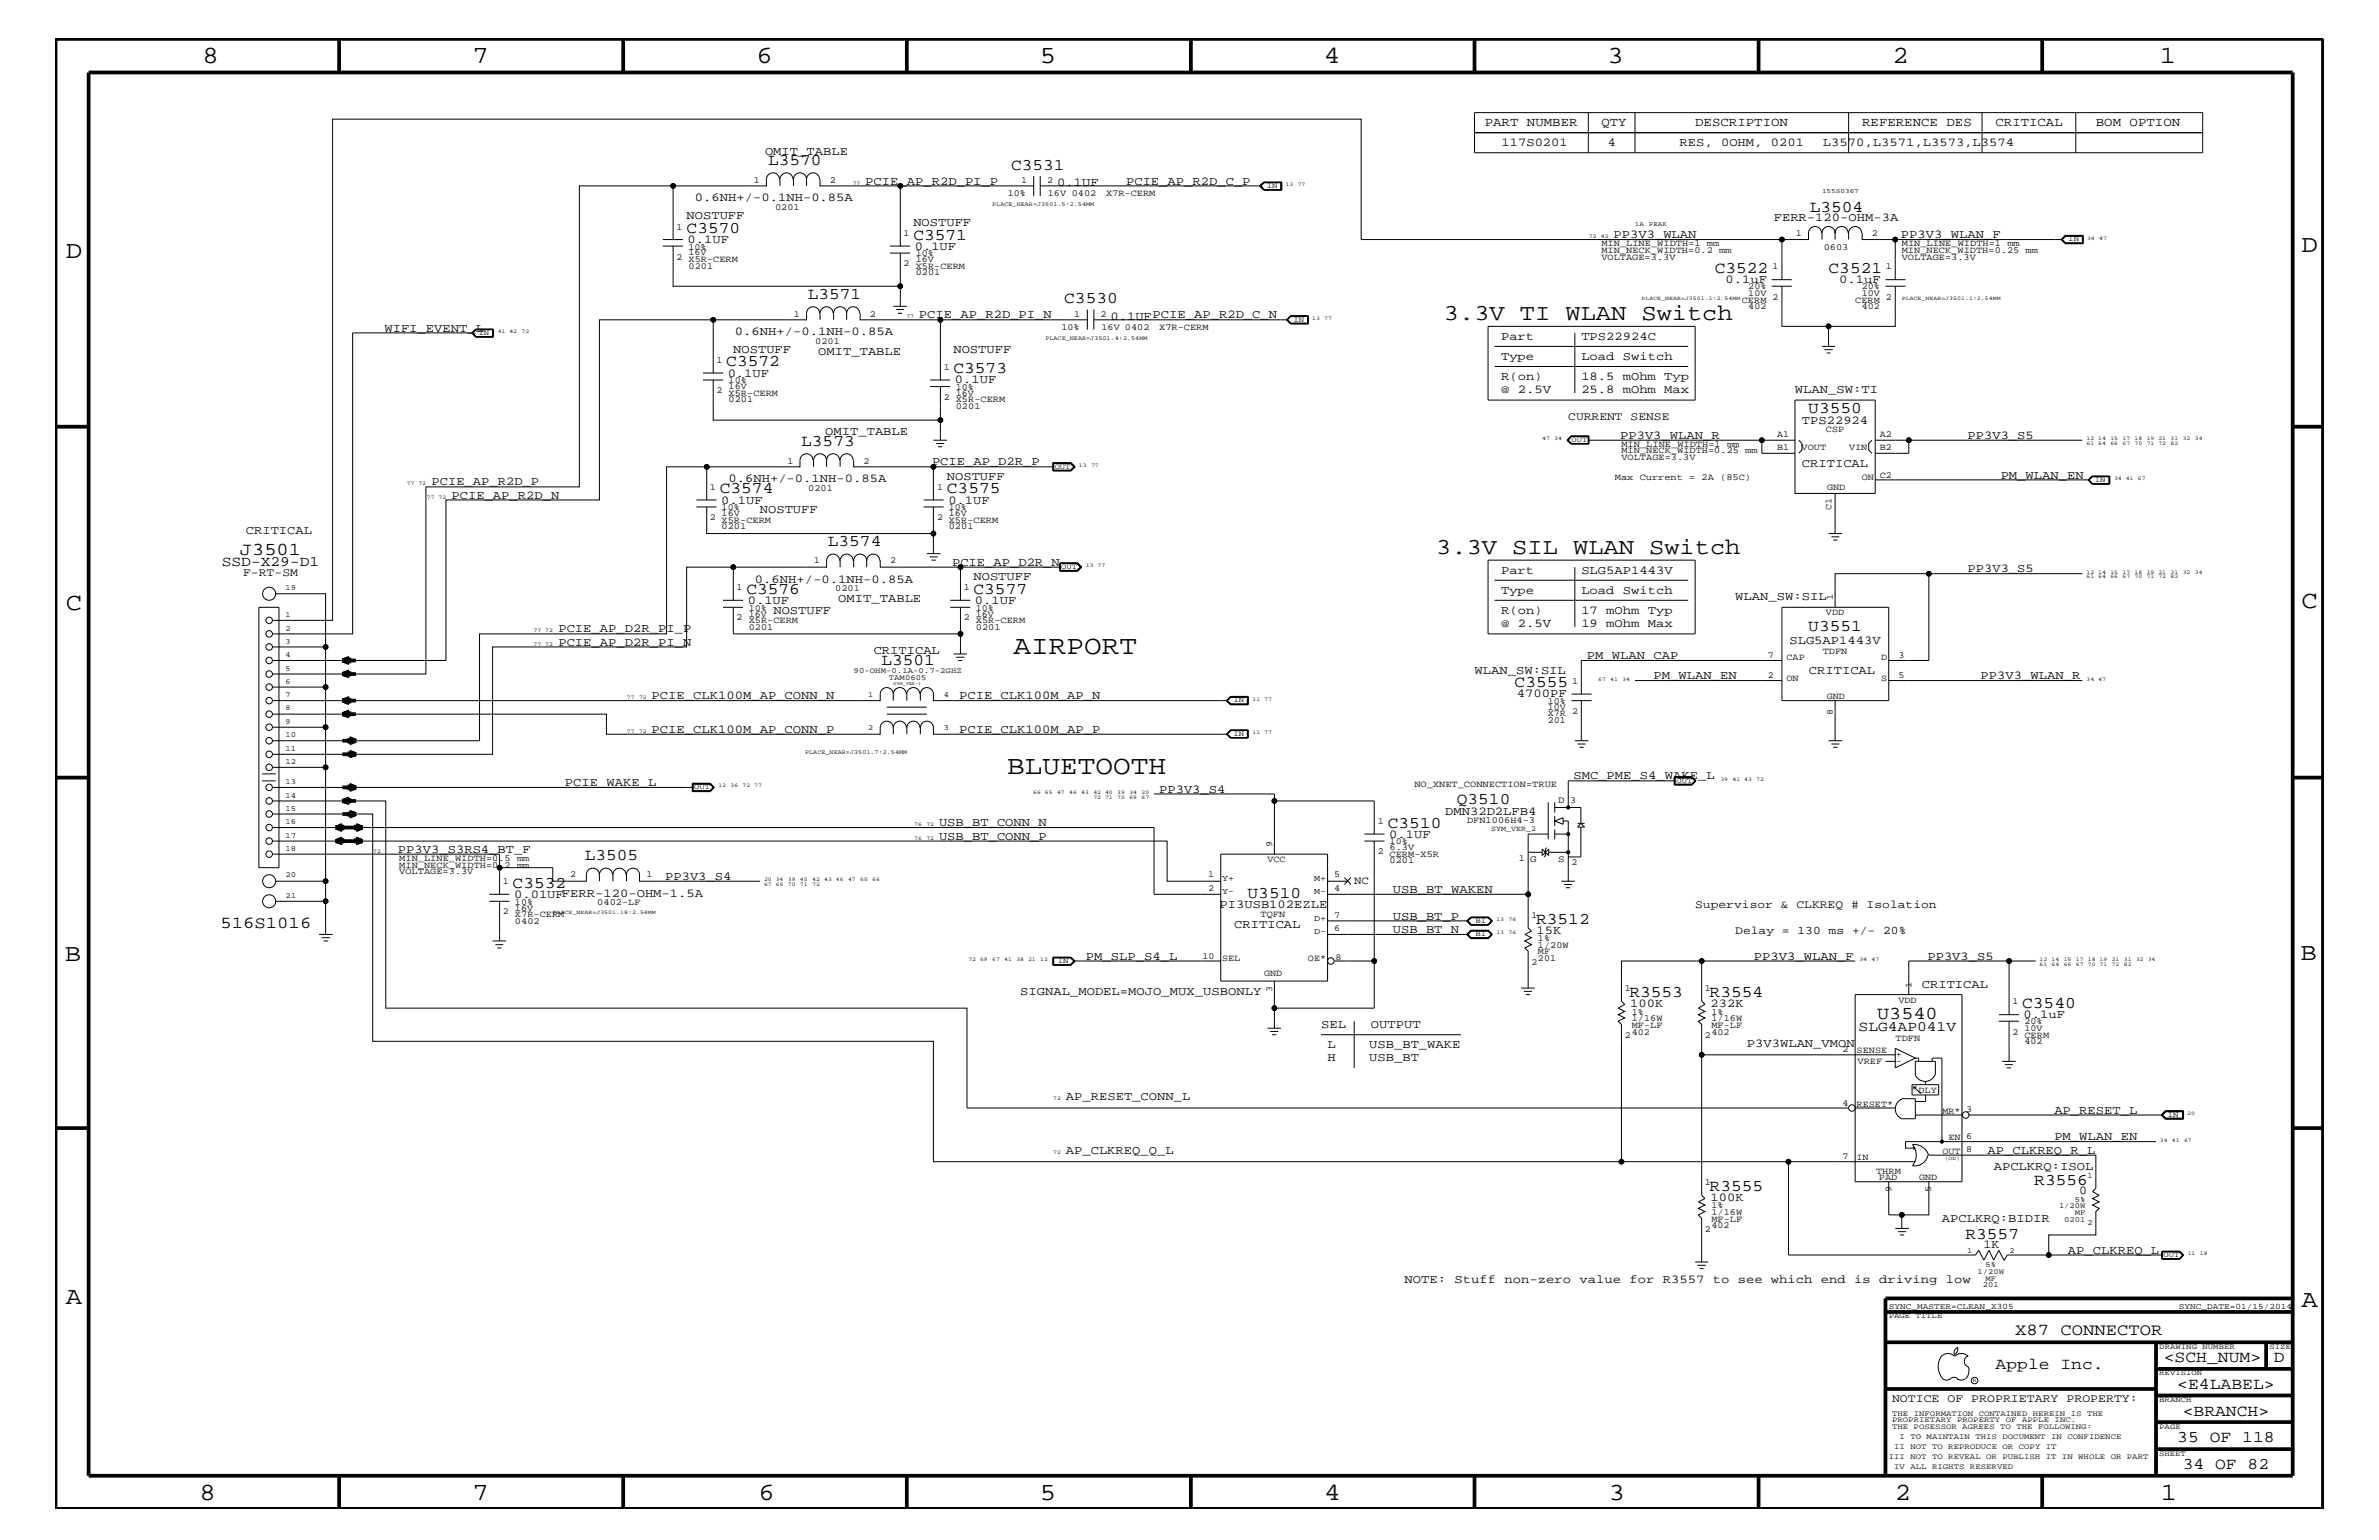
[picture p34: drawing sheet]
<svg xmlns="http://www.w3.org/2000/svg" width="432mm" height="279mm" viewBox="0 0 432 279" stroke-linecap="round" stroke-linejoin="round" font-family="sans-serif">
<defs><g id="words">
<g font-size="4.8">
<text x="184" y="118.6">AIRPORT</text>
<text x="182.8" y="140.4">BLUETOOTH</text>
</g>
<g font-size="4.5">
<text x="36.7" y="11.5">8</text>
<text x="85.8" y="11.5">7</text>
<text x="137.3" y="11.5">6</text>
<text x="188.7" y="11.5">5</text>
<text x="240.3" y="11.5">4</text>
<text x="291.8" y="11.5">3</text>
<text x="343.5" y="11.5">2</text>
<text x="392" y="11.5">1</text>
<text x="11.9" y="46.8">D</text>
<text x="417.7" y="45.7">D</text>
<text x="11.9" y="110.6">C</text>
<text x="417.7" y="110.3">C</text>
<text x="11.8" y="174.3">B</text>
<text x="417.6" y="174.2">B</text>
<text x="11.9" y="236.7">A</text>
<text x="417.7" y="237.1">A</text>
<text x="36.2" y="272.1">8</text>
<text x="85.8" y="272.1">7</text>
<text x="137.7" y="272.1">6</text>
<text x="188.7" y="272.1">5</text>
<text x="240.4" y="272.1">4</text>
<text x="292" y="272.1">3</text>
<text x="343.9" y="272.1">2</text>
<text x="392.2" y="272.1">1</text>
</g>
<g font-size="4.1">
<text x="262.1" y="58">3.3V TI WLAN Switch</text>
<text x="260.7" y="100.4">3.3V SIL WLAN Switch</text>
</g>
<g font-size="3.3">
<text x="43.6" y="100.8">J3501</text>
<text x="340.7" y="184.9">U3540</text>
</g>
<g font-size="3">
<text x="139.4" y="30">L3570</text>
<text x="183.5" y="30.8">C3531</text>
<text x="328.5" y="38.5">L3504</text>
<text x="124.6" y="42.3">C3570</text>
<text x="165.8" y="43.5">C3571</text>
<text x="311.2" y="49.6">C3522</text>
<text x="331.9" y="49.6">C3521</text>
<text x="146.6" y="54.2">L3571</text>
<text x="193.2" y="55">C3530</text>
<text x="131.8" y="66.5">C3572</text>
<text x="173.1" y="67.7">C3573</text>
<text x="328.2" y="75">U3550</text>
<text x="145.4" y="80.9">L3573</text>
<text x="130.6" y="89.5">C3574</text>
<text x="171.9" y="89.5">C3575</text>
<text x="150.2" y="99.1">L3574</text>
<text x="135.5" y="107.7">C3576</text>
<text x="176.7" y="107.7">C3577</text>
<text x="328.2" y="114.4">U3551</text>
<text x="160" y="120.7">L3501</text>
<text x="274.9" y="124.7">C3555</text>
<text x="264.4" y="145.9">Q3510</text>
<text x="251.9" y="150.1">C3510</text>
<text x="93" y="161.1">C3532</text>
<text x="106.1" y="156.1">L3505</text>
<text x="226.4" y="163">U3510</text>
<text x="278.8" y="167.6">R3512</text>
<text x="40" y="168.3">516S1016</text>
<text x="295.7" y="181">R3553</text>
<text x="310.3" y="181">R3554</text>
<text x="367" y="182.9">C3540</text>
<text x="369.2" y="214.9">R3556</text>
<text x="310.3" y="216.1">R3555</text>
<text x="356.7" y="224.7">R3557</text>
<text x="365.8" y="242.3">X87 CONNECTOR</text>
<text x="362.2" y="248.4">Apple Inc.</text>
<text x="392.7" y="247.1">&lt;SCH_NUM&gt;</text>
<text x="395.2" y="252">&lt;E4LABEL&gt;</text>
<text x="412.7" y="247.1">D</text>
<text x="396.2" y="256.8">&lt;BRANCH&gt;</text>
<text x="395.2" y="261.6">35 OF 118</text>
<text x="396.2" y="266.6">34 OF 82</text>
</g>
<g font-size="2.6">
<text x="40.3" y="102.6">SSD-X29-D1</text>
<text x="337.4" y="187.1">SLG4AP041V</text>
</g>
<g font-size="2.3">
<text x="269.5" y="22.9">PART NUMBER</text>
<text x="290.7" y="22.9">QTY</text>
<text x="307.7" y="22.9">DESCRIPTION</text>
<text x="338" y="22.9">REFERENCE DES</text>
<text x="362.2" y="22.9">CRITICAL</text>
<text x="380.4" y="22.9">BOM OPTION</text>
</g>
<g font-size="2.2">
<text x="138.9" y="28.1">OMIT_TABLE</text>
<text x="272.5" y="26.5">117S0201</text>
<text x="291.8" y="26.5">4</text>
<text x="304.8" y="26.5">RES, 0OHM, 0201</text>
<text x="330.9" y="26.5">L3570,L3571,L3573,L3574</text>
<text x="157.1" y="33.6">PCIE_AP_R2D_PI_P</text>
<text x="191.9" y="33.7">0.1UF</text>
<text x="204.4" y="33.6">PCIE_AP_R2D_C_P</text>
<text x="124.6" y="39.8">NOSTUFF</text>
<text x="126.1" y="36.5">0.6NH+/-0.1NH-0.85A</text>
<text x="165.8" y="41">NOSTUFF</text>
<text x="321.9" y="40.2">FERR-120-OHM-3A</text>
<text x="124.8" y="44.1">0.1UF</text>
<text x="166" y="45.3">0.1UF</text>
<text x="292.9" y="43.2">PP3V3_WLAN</text>
<text x="345" y="43.2">PP3V3_WLAN_F</text>
<text x="313.2" y="51.3">0.1uF</text>
<text x="333.8" y="51.3">0.1uF</text>
<text x="166.8" y="57.8">PCIE_AP_R2D_PI_N</text>
<text x="201.5" y="58">0.1UFPCIE_AP_R2D_C_N</text>
<text x="69.8" y="60.2">WIFI_EVENT_L</text>
<text x="133.1" y="64">NOSTUFF</text>
<text x="133.4" y="60.8">0.6NH+/-0.1NH-0.85A</text>
<text x="148.5" y="64.4">OMIT_TABLE</text>
<text x="173.1" y="64">NOSTUFF</text>
<text x="272.5" y="65.3">Type</text>
<text x="272.5" y="61.7">Part</text>
<text x="287" y="65.3">Load Switch</text>
<text x="287" y="61.7">TPS22924C</text>
<text x="132.1" y="68.4">0.1UF</text>
<text x="173.3" y="69.5">0.1UF</text>
<text x="272.5" y="68.9">R(on)</text>
<text x="272.5" y="71.3">@ 2.5V</text>
<text x="287" y="68.9">18.5 mOhm Typ</text>
<text x="287" y="71.3">25.8 mOhm Max</text>
<text x="325.8" y="71.3">WLAN_SW:TI</text>
<text x="327.1" y="76.9">TPS22924</text>
<text x="149.8" y="78.9">OMIT_TABLE</text>
<text x="294" y="79.6">PP3V3_WLAN_R</text>
<text x="357.1" y="79.6">PP3V3_S5</text>
<text x="78.3" y="88.1">PCIE_AP_R2D_P</text>
<text x="132.2" y="87.5">0.6NH+/-0.1NH-0.85A</text>
<text x="169.2" y="84.4">PCIE_AP_D2R_P</text>
<text x="171.9" y="87.1">NOSTUFF</text>
<text x="327.1" y="84.7">CRITICAL</text>
<text x="363.1" y="86.9">PM_WLAN_EN</text>
<text x="82" y="90.5">PCIE_AP_R2D_N</text>
<text x="130.9" y="91.4">0.1UF</text>
<text x="137.9" y="93.2">NOSTUFF</text>
<text x="172.1" y="91.4">0.1UF</text>
<text x="44.6" y="96.8">CRITICAL</text>
<text x="137" y="105.7">0.6NH+/-0.1NH-0.85A</text>
<text x="172.8" y="102.6">PCIE_AP_D2R_N</text>
<text x="176.7" y="105.3">NOSTUFF</text>
<text x="272.5" y="104.1">Part</text>
<text x="272.5" y="107.7">Type</text>
<text x="287" y="104.1">SLG5AP1443V</text>
<text x="287" y="107.7">Load Switch</text>
<text x="357.1" y="103.8">PP3V3_S5</text>
<text x="135.7" y="109.5">0.1UF</text>
<text x="140.4" y="111.4">NOSTUFF</text>
<text x="152.1" y="109.2">OMIT_TABLE</text>
<text x="177" y="109.5">0.1UF</text>
<text x="272.5" y="111.4">R(on)</text>
<text x="272.5" y="113.7">@ 2.5V</text>
<text x="287" y="111.4">17 mOhm Typ</text>
<text x="287" y="113.7">19 mOhm Max</text>
<text x="315" y="108.9">WLAN_SW:SIL</text>
<text x="101.3" y="114.8">PCIE_AP_D2R_PI_P</text>
<text x="101.3" y="117.2">PCIE_AP_D2R_PI_N</text>
<text x="158.6" y="118.6">CRITICAL</text>
<text x="288" y="119.6">PM_WLAN_CAP</text>
<text x="324.8" y="116.8">SLG5AP1443V</text>
<text x="267.6" y="122.3">WLAN_SW:SIL</text>
<text x="300.1" y="123.2">PM_WLAN_EN</text>
<text x="328.3" y="122.3">CRITICAL</text>
<text x="359.5" y="123.2">PP3V3_WLAN_R</text>
<text x="118.3" y="126.9">PCIE_CLK100M_AP_CONN_N</text>
<text x="174.1" y="126.9">PCIE_CLK100M_AP_N</text>
<text x="275.3" y="126.5">4700PF</text>
<text x="118.3" y="133">PCIE_CLK100M_AP_CONN_P</text>
<text x="174.1" y="133">PCIE_CLK100M_AP_P</text>
<text x="102.5" y="142.6">PCIE_WAKE_L</text>
<text x="210.4" y="143.9">PP3V3_S4</text>
<text x="285.6" y="141.4">SMC_PME_S4_WAKE_L</text>
<text x="170.4" y="149.9">USB_BT_CONN_N</text>
<text x="262.3" y="147.9">DMN32D2LFB4</text>
<text x="72.2" y="154.7">PP3V3_S3RS4_BT_F</text>
<text x="170.4" y="152.3">USB_BT_CONN_P</text>
<text x="252.1" y="152">0.1UF</text>
<text x="120.7" y="159.6">PP3V3_S4</text>
<text x="252.8" y="162">USB_BT_WAKEN</text>
<text x="93.3" y="162.8">0.01UFFERR-120-OHM-1.5A</text>
<text x="221.4" y="164.8">PI3USB102EZLE</text>
<text x="252.8" y="166.9">USB_BT_P</text>
<text x="224" y="168.3">CRITICAL</text>
<text x="252.8" y="169.3">USB_BT_N</text>
<text x="278.9" y="169.4">15K</text>
<text x="197.1" y="174.2">PM_SLP_S4_L</text>
<text x="318.3" y="174.2">PP3V3_WLAN_F</text>
<text x="348.8" y="179.3">CRITICAL</text>
<text x="349.8" y="174.2">PP3V3_S5</text>
<text x="185.2" y="180.5">SIGNAL_MODEL=MOJO_MUX_USBONLY</text>
<text x="295.9" y="182.7">100K</text>
<text x="310.5" y="182.7">232K</text>
<text x="367.3" y="184.7">0.1uF</text>
<text x="239.8" y="186.5">SEL</text>
<text x="241" y="190.2">L</text>
<text x="248.5" y="190.2">USB_BT_WAKE</text>
<text x="248.8" y="186.5">OUTPUT</text>
<text x="317.1" y="189.9">P3V3WLAN_VMON</text>
<text x="241" y="192.6">H</text>
<text x="248.5" y="192.6">USB_BT</text>
<text x="193.5" y="199.6">AP_RESET_CONN_L</text>
<text x="372.9" y="202">AP_RESET_L</text>
<text x="193.5" y="209.3">AP_CLKREQ_Q_L</text>
<text x="360.8" y="209.3">AP_CLKREQ_R_L</text>
<text x="372.9" y="206.9">PM_WLAN_EN</text>
<text x="361.9" y="212.3">APCLKRQ:ISOL</text>
<text x="310.5" y="217.9">100K</text>
<text x="352.5" y="221.7">APCLKRQ:BIDIR</text>
<text x="377.4" y="216.7">0</text>
<text x="360" y="226.4">1K</text>
<text x="375.3" y="227.5">AP_CLKREQ_L</text>
<text x="254.9" y="232.7">NOTE: Stuff non-zero value for R3557 to see which end is driving low</text>
</g>
<g font-size="2.1">
<text x="284.6" y="76.2">CURRENT SENSE</text>
<text x="44.1" y="104.6">F-RT-SM</text>
<text x="307.7" y="164.7">Supervisor &amp; CLKREQ # Isolation</text>
<text x="315" y="169.5">Delay = 130 ms +/- 20%</text>
<text x="343.4" y="254.4">NOTICE OF PROPRIETARY PROPERTY:</text>
</g>
<text font-size="2" x="245.8" y="160.5">NC</text>
<g font-size="1.8">
<text x="282.8" y="145.7">D</text>
<text x="277.7" y="156.3">G</text>
<text x="282.8" y="156.3">S</text>
</g>
<g font-size="1.7">
<text x="136.8" y="33.1">1</text>
<text x="150.6" y="33.1">2</text>
<text x="182.9" y="35.6">10%</text>
<text x="185.3" y="33.1">1</text>
<text x="190.1" y="33.1">2</text>
<text x="190.2" y="35.6">16V 0402</text>
<text x="200.7" y="35.6">X7R-CERM</text>
<text x="122.8" y="41.7">1</text>
<text x="140.7" y="38.1">0201</text>
<text x="122.8" y="47.1">2</text>
<text x="125" y="46.3">16V</text>
<text x="125" y="45.3">10%</text>
<text x="125" y="47.6">X5R-CERM</text>
<text x="164" y="42.9">1</text>
<text x="166.2" y="47.6">16V</text>
<text x="166.2" y="46.5">10%</text>
<text x="290.7" y="45.9">MIN_NECK_WIDTH=0.2 mm</text>
<text x="290.7" y="44.6">MIN_LINE_WIDTH=1 mm</text>
<text x="290.7" y="47.1">VOLTAGE=3.3V</text>
<text x="326" y="42.9">1</text>
<text x="331" y="45.4">0603</text>
<text x="339.8" y="42.9">2</text>
<text x="345.2" y="44.6">MIN_LINE_WIDTH=1 mm</text>
<text x="345.2" y="47.1">VOLTAGE=3.3V</text>
<text x="345.2" y="45.9">MIN_NECK_WIDTH=0.25 mm</text>
<text x="125" y="48.8">0201</text>
<text x="164" y="48.3">2</text>
<text x="166.2" y="50">0201</text>
<text x="166.2" y="48.8">X5R-CERM</text>
<text x="317.3" y="53.6">10V</text>
<text x="317.3" y="52.5">20%</text>
<text x="321.7" y="48.9">1</text>
<text x="337.9" y="52.5">20%</text>
<text x="337.9" y="53.6">10V</text>
<text x="342.3" y="48.9">1</text>
<text x="144.1" y="57.4">1</text>
<text x="157.9" y="57.4">2</text>
<text x="192.7" y="59.8">10%</text>
<text x="195" y="57.4">1</text>
<text x="199.7" y="57.4">2</text>
<text x="199.9" y="59.8">16V 0402</text>
<text x="210.4" y="59.8">X7R-CERM</text>
<text x="316.1" y="54.9">CERM</text>
<text x="317.3" y="56.1">402</text>
<text x="321.7" y="54.4">2</text>
<text x="336.7" y="54.9">CERM</text>
<text x="337.9" y="56.1">402</text>
<text x="342.3" y="54.4">2</text>
<text x="130" y="65.9">1</text>
<text x="148" y="62.3">0201</text>
<text x="130" y="71.3">2</text>
<text x="132.2" y="71.8">X5R-CERM</text>
<text x="132.2" y="70.6">16V</text>
<text x="132.2" y="69.5">10%</text>
<text x="171.3" y="67.1">1</text>
<text x="173.5" y="71.8">16V</text>
<text x="173.5" y="70.7">10%</text>
<text x="132.2" y="73">0201</text>
<text x="171.3" y="72.6">2</text>
<text x="173.5" y="73">X5R-CERM</text>
<text x="173.5" y="74.3">0201</text>
<text x="294.3" y="81.1">MIN_LINE_WIDTH=1 mm</text>
<text x="294.3" y="83.5">VOLTAGE=3.3V</text>
<text x="294.3" y="82.2">MIN_NECK_WIDTH=0.25 mm</text>
<text x="322.6" y="81.7">B1</text>
<text x="322.6" y="79.4">A1</text>
<text x="327" y="81.6">VOUT</text>
<text x="331.4" y="78.3">CSP</text>
<text x="335.6" y="81.6">VIN</text>
<text x="341.2" y="81.7">B2</text>
<text x="341.2" y="79.4">A2</text>
<text x="128.9" y="88.9">1</text>
<text x="142.9" y="84.1">1</text>
<text x="146.7" y="89">0201</text>
<text x="156.7" y="84.1">2</text>
<text x="170.1" y="88.9">1</text>
<text x="293.1" y="87.1">Max Current = 2A (85C)</text>
<text x="331.6" y="88.8">GND</text>
<text x="337.9" y="87.1">ON</text>
<text x="341.2" y="86.6">C2</text>
<text x="128.9" y="94.3">2</text>
<text x="131" y="94.9">X5R-CERM</text>
<text x="131" y="93.7">16V</text>
<text x="131" y="92.6">10%</text>
<text x="170.1" y="94.3">2</text>
<text x="172.2" y="94.9">X5R-CERM</text>
<text x="172.2" y="93.7">16V</text>
<text x="172.2" y="92.6">10%</text>
<text x="332.4" y="92.6" transform="rotate(-90 332.4 92.6)">C1</text>
<text x="131" y="96">0201</text>
<text x="172.2" y="96">0201</text>
<text x="133.7" y="107.1">1</text>
<text x="147.7" y="102.2">1</text>
<text x="151.6" y="107.2">0201</text>
<text x="161.5" y="102.2">2</text>
<text x="174.9" y="107.1">1</text>
<text x="133.7" y="112.6">2</text>
<text x="135.9" y="113.1">X5R-CERM</text>
<text x="135.9" y="110.8">10%</text>
<text x="135.9" y="111.9">16V</text>
<text x="174.9" y="112.6">2</text>
<text x="177.1" y="111.9">16V</text>
<text x="177.1" y="110.8">10%</text>
<text x="177.1" y="113.1">X5R-CERM</text>
<text x="331.4" y="111.6">VDD</text>
<text x="332.7" y="108.9" transform="rotate(-90 332.7 108.9)">1</text>
<text x="135.9" y="114.2">0201</text>
<text x="177.1" y="114.2">0201</text>
<text x="320.9" y="119.3">7</text>
<text x="324.3" y="119.8">CAP</text>
<text x="330.8" y="118.6">TDFN</text>
<text x="341.5" y="119.8">D</text>
<text x="344.6" y="119.3">3</text>
<text x="285.3" y="124.1">1</text>
<text x="320.9" y="123">2</text>
<text x="324.3" y="123.5">ON</text>
<text x="341.5" y="123.5">S</text>
<text x="344.6" y="123">5</text>
<text x="280.9" y="127.7">10%</text>
<text x="280.9" y="130">X7R</text>
<text x="280.9" y="128.8">10V</text>
<text x="280.9" y="131.3">201</text>
<text x="285.3" y="129.6">2</text>
<text x="331.6" y="126.9">GND</text>
<text x="332.7" y="129.7" transform="rotate(-90 332.7 129.7)">8</text>
<text x="256.7" y="142.9">NO_XNET_CONNECTION=TRUE</text>
<text x="250.1" y="149.5">1</text>
<text x="266.3" y="149.4">DFN1006H4-3</text>
<text x="285" y="145.7">3</text>
<text x="230.9" y="153.7" transform="rotate(-90 230.9 153.7)">9</text>
<text x="250.1" y="155">2</text>
<text x="252.2" y="154.3">6.3V</text>
<text x="252.2" y="153.2">10%</text>
<text x="252.2" y="155.5">CERM-X5R</text>
<text x="72.5" y="156.2">MIN_LINE_WIDTH=0.5 mm</text>
<text x="72.5" y="157.4">MIN_NECK_WIDTH=0.2 mm</text>
<text x="72.5" y="158.6">VOLTAGE=3.3V</text>
<text x="91.3" y="160.5">1</text>
<text x="103.5" y="159.2">2</text>
<text x="117.3" y="159.2">1</text>
<text x="219.3" y="159.2">1</text>
<text x="219.3" y="161.7">2</text>
<text x="230" y="156.4">VCC</text>
<text x="242.1" y="159.2">5</text>
<text x="242.1" y="161.7">4</text>
<text x="252.2" y="156.7">0201</text>
<text x="275.7" y="156.2">1</text>
<text x="285.2" y="156.9">2</text>
<text x="91.3" y="165.9">2</text>
<text x="93.5" y="166.4">X7R-CERM</text>
<text x="93.5" y="167.6">0402</text>
<text x="93.5" y="165.2">16V</text>
<text x="93.5" y="164.1">10%</text>
<text x="108.4" y="164.2">0402-LF</text>
<text x="228.8" y="166.4">TQFN</text>
<text x="242.1" y="166.5">7</text>
<text x="278" y="166.5">1</text>
<text x="242.1" y="168.9">6</text>
<text x="279.1" y="172">1/20W</text>
<text x="279.1" y="170.7">1%</text>
<text x="279.1" y="173.2">MF</text>
<text x="218.3" y="174">10</text>
<text x="221.8" y="174.4">SEL</text>
<text x="229.4" y="177.2">GND</text>
<text x="230.9" y="179.9" transform="rotate(-90 230.9 179.9)">3</text>
<text x="237.4" y="174.4">OE*</text>
<text x="242.4" y="174.2">8</text>
<text x="278" y="175">2</text>
<text x="279.1" y="174.4">201</text>
<text x="294.9" y="179.9">1</text>
<text x="309.5" y="179.9">1</text>
<text x="347" y="179.3" transform="rotate(-90 347 179.3)">1</text>
<text x="296.2" y="184.1">1%</text>
<text x="296.2" y="185.3">1/16W</text>
<text x="310.6" y="184.1">1%</text>
<text x="310.6" y="185.3">1/16W</text>
<text x="344.6" y="181.9">VDD</text>
<text x="365.3" y="182.2">1</text>
<text x="367.5" y="185.9">20%</text>
<text x="294.9" y="188.3">2</text>
<text x="296.2" y="186.5">MF-LF</text>
<text x="296.2" y="187.7">402</text>
<text x="309.5" y="188.3">2</text>
<text x="310.6" y="186.5">MF-LF</text>
<text x="310.6" y="187.7">402</text>
<text x="334.4" y="190.9">2</text>
<text x="337" y="191.1">SENSE</text>
<text x="344" y="188.9">TDFN</text>
<text x="344.1" y="191.8">+</text>
<text x="365.3" y="187.7">2</text>
<text x="367.5" y="187">10V</text>
<text x="367.5" y="189.4">402</text>
<text x="367.5" y="188.2">CERM</text>
<text x="337.1" y="193.1">VREF</text>
<text x="344.1" y="193">-</text>
<text x="334.4" y="200.6">4</text>
<text x="337" y="200.9">RESET*</text>
<text x="348.2" y="198.2">DLY</text>
<text x="352.6" y="202">MR*</text>
<text x="356.9" y="201.8">3</text>
<text x="352.6" y="209.3">OUT</text>
<text x="353.7" y="206.9">EN</text>
<text x="356.9" y="206.6">6</text>
<text x="356.9" y="209.1">8</text>
<text x="309.5" y="215">1</text>
<text x="334.4" y="210.3">7</text>
<text x="337" y="210.5">IN</text>
<text x="340.5" y="213">THRM</text>
<text x="341" y="214.2">PAD</text>
<text x="348.3" y="214.2">GND</text>
<text x="310.6" y="221.7">MF-LF</text>
<text x="310.6" y="219.2">1%</text>
<text x="310.6" y="220.4">1/16W</text>
<text x="343.3" y="216.2" transform="rotate(-90 343.3 216.2)">9</text>
<text x="350.5" y="216.2" transform="rotate(-90 350.5 216.2)">5</text>
<text x="309.5" y="223.5">2</text>
<text x="310.6" y="222.9">402</text>
</g>
<g font-size="1.6">
<text x="221.8" y="159.9">Y+</text>
<text x="238.5" y="159.9">M+</text>
<text x="221.8" y="162.2">Y-</text>
<text x="238.5" y="167.1">D+</text>
<text x="238.5" y="162.2">M-</text>
<text x="238.5" y="169.5">D-</text>
</g>
<g font-size="1.5">
<text x="342.8" y="237.4">SYNC_MASTER=CLEAN_X305</text>
<text x="395.5" y="237.4">SYNC_DATE=01/15/2014</text>
</g>
<g font-size="1.4">
<text x="230" y="34.1">IN</text>
<text x="375.4" y="43.8">IN</text>
<text x="234.8" y="58.4">IN</text>
<text x="86.9" y="60.8">IN</text>
<text x="285.2" y="80.2">OUT</text>
<text x="191.4" y="85">OUT</text>
<text x="380.2" y="87.5">IN</text>
<text x="51.8" y="107.1">19</text>
<text x="192.6" y="103.2">OUT</text>
<text x="51.8" y="112">1</text>
<text x="51.8" y="119.2">4</text>
<text x="51.8" y="116.8">3</text>
<text x="51.8" y="114.4">2</text>
<text x="51.8" y="124.1">6</text>
<text x="51.8" y="121.7">5</text>
<text x="154.9" y="122">90-OHM-0.1A-0.7-2GHZ</text>
<text x="161.3" y="123.4">TAM0605</text>
<text x="51.8" y="131.3">9</text>
<text x="51.8" y="128.9">8</text>
<text x="51.8" y="126.5">7</text>
<text x="157.6" y="126.5">1</text>
<text x="171.3" y="126.5">4</text>
<text x="223.9" y="127.5">IN</text>
<text x="51.8" y="136.2">11</text>
<text x="51.8" y="133.8">10</text>
<text x="157.6" y="132.5">2</text>
<text x="171.3" y="132.5">3</text>
<text x="223.9" y="133.5">IN</text>
<text x="51.8" y="142.3">13</text>
<text x="51.8" y="138.6">12</text>
<text x="126" y="143.2">OUT</text>
<text x="304.3" y="142">OUT</text>
<text x="51.8" y="149.5">16</text>
<text x="51.8" y="147.1">15</text>
<text x="51.8" y="144.7">14</text>
<text x="51.8" y="154.4">18</text>
<text x="51.8" y="152">17</text>
<text x="270.7" y="150.7">SYM_VER_2</text>
<text x="51.8" y="159.2">20</text>
<text x="51.8" y="162.8">21</text>
<text x="267.8" y="167.5">BI</text>
<text x="267.8" y="169.9">BI</text>
<text x="192" y="174.8">IN</text>
<text x="393.4" y="202.6">IN</text>
<text x="378.9" y="213.8">1</text>
<text x="373.7" y="219.2">1/20W</text>
<text x="374.6" y="221.7">0201</text>
<text x="376.6" y="218">5%</text>
<text x="376.6" y="220.4">MF</text>
<text x="357" y="227.4">1</text>
<text x="364.7" y="227.4">2</text>
<text x="378.9" y="222.3">2</text>
<text x="358.9" y="231.1">1/20W</text>
<text x="359.9" y="233.5">201</text>
<text x="360.4" y="232.4">MF</text>
<text x="360.4" y="229.9">5%</text>
<text x="392.7" y="228.1">OUT</text>
<text x="342.8" y="239.2">PAGE TITLE</text>
<text x="391.9" y="244.7">DRAWING NUMBER</text>
<text x="411.9" y="244.7">SIZE</text>
<text x="391.9" y="249.5">REVISION</text>
<text x="343.4" y="256.8">THE INFORMATION CONTAINED HEREIN IS THE</text>
<text x="391.9" y="254.4">BRANCH</text>
<text x="343.4" y="258">PROPRIETARY PROPERTY OF APPLE INC.</text>
<text x="343.4" y="259.3">THE POSESSOR AGREES TO THE FOLLOWING:</text>
<text x="343.8" y="262.9">II NOT TO REPRODUCE OR COPY IT</text>
<text x="344.8" y="261.1">I TO MAINTAIN THIS DOCUMENT IN CONFIDENCE</text>
<text x="391.9" y="259.3">PAGE</text>
<text x="342.8" y="264.7">III NOT TO REVEAL OR PUBLISH IT IN WHOLE OR PART</text>
<text x="343.8" y="266.6">IV ALL RIGHTS RESERVED</text>
<text x="391.9" y="264.1">SHEET</text>
</g>
<g font-size="1.2">
<text x="330.7" y="35">155S0367</text>
<text x="296.8" y="41">1A</text>
<text x="299.3" y="41">PEAK</text>
</g>
<g font-size="1.1">
<text x="180.1" y="37.5">PLACE_NEAR=J3501.5:2.54MM</text>
<text x="189.7" y="61.8">PLACE_NEAR=J3501.4:2.54MM</text>
<text x="146.1" y="136.8">PLACE_NEAR=J3501.7:2.54MM</text>
</g>
<g font-size="1">
<text x="154.8" y="33.6">77</text>
<text x="233.3" y="33.7">13</text>
<text x="235.5" y="33.7">77</text>
<text x="288.4" y="43.2">72</text>
<text x="290.6" y="43.2">42</text>
<text x="378.8" y="43.5">34</text>
<text x="381" y="43.5">47</text>
<text x="164.5" y="57.8">77</text>
<text x="238.2" y="58">13</text>
<text x="240.4" y="58">77</text>
<text x="297.9" y="54.4">PLACE_NEAR=J3501.1:2.54MM</text>
<text x="345.2" y="54.4">PLACE_NEAR=J3501.1:2.54MM</text>
<text x="90.3" y="60.4">41 42</text>
<text x="94.7" y="60.4">72</text>
<text x="279.9" y="79.9">47</text>
<text x="282.1" y="79.9">34</text>
<text x="378.7" y="79.9">12 14</text>
<text x="378.7" y="80.7">61 64</text>
<text x="383" y="79.9">15</text>
<text x="383" y="80.7">66</text>
<text x="385.2" y="79.9">17</text>
<text x="385.2" y="80.7">67</text>
<text x="387.4" y="79.9">18</text>
<text x="387.4" y="80.7">70</text>
<text x="389.6" y="79.9">19 21</text>
<text x="389.6" y="80.7">71 72</text>
<text x="394" y="79.9">31</text>
<text x="394" y="80.7">82</text>
<text x="396.2" y="79.9">32</text>
<text x="398.4" y="79.9">34</text>
<text x="73.8" y="88.1">77 72</text>
<text x="195.8" y="84.7">13</text>
<text x="198" y="84.7">77</text>
<text x="383.7" y="87.1">34 41</text>
<text x="388" y="87.1">67</text>
<text x="77.5" y="90.5">77 72</text>
<text x="197.1" y="102.9">13 77</text>
<text x="378.7" y="104.1">12 14</text>
<text x="378.7" y="104.9">61 64</text>
<text x="383" y="104.1">15</text>
<text x="383" y="104.9">66</text>
<text x="385.2" y="104.1">17</text>
<text x="385.2" y="104.9">67</text>
<text x="387.4" y="104.1">18</text>
<text x="387.4" y="104.9">70</text>
<text x="389.6" y="104.1">19 21</text>
<text x="389.6" y="104.9">71 72</text>
<text x="394" y="104.1">31</text>
<text x="394" y="104.9">82</text>
<text x="396.2" y="104.1">32</text>
<text x="398.4" y="104.1">34</text>
<text x="96.9" y="117.2">77 72</text>
<text x="96.9" y="114.8">77 72</text>
<text x="290.1" y="123.5">67</text>
<text x="292.3" y="123.5">41</text>
<text x="294.5" y="123.5">34</text>
<text x="378.7" y="123.5">34 47</text>
<text x="113.8" y="126.9">77</text>
<text x="116" y="126.9">72</text>
<text x="227.3" y="127.1">11 77</text>
<text x="113.8" y="133">77</text>
<text x="116" y="133">72</text>
<text x="227.3" y="133.2">11 77</text>
<text x="130.4" y="142.9">12</text>
<text x="132.6" y="142.9">36</text>
<text x="134.8" y="142.9">72 77</text>
<text x="312.3" y="141.7">39</text>
<text x="314.5" y="141.7">41 43</text>
<text x="318.8" y="141.7">72</text>
<text x="165.9" y="149.9">76</text>
<text x="168.1" y="149.9">72</text>
<text x="187.5" y="144">66 65</text>
<text x="191.9" y="144">47</text>
<text x="194.1" y="144">46</text>
<text x="196.3" y="144">43</text>
<text x="198.5" y="144">42 40</text>
<text x="198.5" y="145">72 71</text>
<text x="202.8" y="144">39</text>
<text x="202.8" y="145">70</text>
<text x="205" y="144">34</text>
<text x="205" y="145">69</text>
<text x="207.2" y="144">20</text>
<text x="207.2" y="145">67</text>
<text x="67.7" y="154.7">72</text>
<text x="165.9" y="152.3">76</text>
<text x="168.1" y="152.3">72</text>
<text x="138.7" y="159.9">20 34</text>
<text x="138.7" y="160.7">67 69</text>
<text x="143" y="159.9">39</text>
<text x="143" y="160.7">70</text>
<text x="145.2" y="159.9">40</text>
<text x="145.2" y="160.7">71</text>
<text x="147.4" y="159.9">42</text>
<text x="147.4" y="160.7">72</text>
<text x="149.6" y="159.9">43 46</text>
<text x="153.9" y="159.9">47</text>
<text x="156.1" y="159.9">65</text>
<text x="158.3" y="159.9">66</text>
<text x="100.3" y="165.9">PLACE_NEAR=J3501.18:2.54MM</text>
<text x="271.6" y="167.1">13</text>
<text x="273.8" y="167.1">76</text>
<text x="271.6" y="169.5">13</text>
<text x="273.8" y="169.5">76</text>
<text x="175.8" y="174.4">72 69</text>
<text x="180.1" y="174.4">67</text>
<text x="182.3" y="174.4">41</text>
<text x="184.5" y="174.4">38 21</text>
<text x="188.8" y="174.4">12</text>
<text x="337.5" y="174.4">34</text>
<text x="339.7" y="174.4">47</text>
<text x="370.2" y="174.4">12</text>
<text x="370.2" y="175.3">61</text>
<text x="372.4" y="174.4">14</text>
<text x="372.4" y="175.3">64</text>
<text x="374.6" y="174.4">15</text>
<text x="374.6" y="175.3">66</text>
<text x="376.8" y="174.4">17</text>
<text x="376.8" y="175.3">67</text>
<text x="379" y="174.4">18 19</text>
<text x="379" y="175.3">70 71</text>
<text x="383.3" y="174.4">21</text>
<text x="383.3" y="175.3">72</text>
<text x="385.5" y="174.4">31</text>
<text x="385.5" y="175.3">82</text>
<text x="387.7" y="174.4">32 34</text>
<text x="191.2" y="199.6">72</text>
<text x="397" y="202.3">20</text>
<text x="191.2" y="209.3">72</text>
<text x="392" y="207.1">34</text>
<text x="394.2" y="207.1">41</text>
<text x="396.4" y="207.1">67</text>
<text x="353" y="210.5">(OD)</text>
<text x="397.1" y="227.7">11</text>
<text x="399.3" y="227.7">18</text>
<text x="358.1" y="250.7">R</text>
</g>
<text font-size=".8" x="162.1" y="124.2">SYM_VER-1</text>
</g></defs>
<g fill="none" stroke="#000" stroke-width=".18">
<path d="M141.5 32.5a1.19 1.19 0 0 0-1.2-1.1 1.19 1.19 0 0 0-1.2 1.1v1.2h-16.9M143.9 32.5a1.19 1.19 0 0 0-1.2-1.1 1.19 1.19 0 0 0-1.1 1.1v1.2M146.4 32.5a1.19 1.19 0 0 1 1.2-1.1 1.19 1.19 0 0 1 1.2 1.1M146.4 32.5a1.19 1.19 0 0 0-1.2-1.1 1.19 1.19 0 0 0-1.2 1.1v1.2M146.4 32.5v1.2M148.8 32.5v1.2h14.6v10.9M163.4 33.7h24.2M187.6 31.9v3.7M188.8 31.9v3.7M188.8 33.7h40.1M228.6 33.7l.8-.7h3.3v1.5h-3.3zM229.4 33.1l-.6 .6 .6 .7"/>
<path d="M229.4 33l-.7 .7 .7 .8M229.4 33.1l-.5 .6 .5 .7M229.4 33.1h3.1v1.3h-3.1M232.6 33v1.5M267.6 24.1h132.2M267.6 20.4h132.2v7.3h-132.2zM288.3 20.4v7.3M296.8 20.4v7.3M335.5 20.4v7.3M359.7 20.4v7.3M376.8 20.4v7.3M86.4 59.7l-.8 .7 .8 .8"/>
<path d="M86.4 59.7h3.2v1.5h-3.2M86.4 59.7l-.7 .7 .7 .8M86.4 59.8l-.6 .6 .6 .7M89.4 59.8v1.3M89.5 59.7v1.5M89.5 59.8h-3.1l-.6 .6M120.3 43.5h3.7M120.3 44.6h3.7M122.2 44.6v7.3h41.2M122.2 43.5v-9.8h-17v54.6h-27.9v34h-27.9M129.5 58v9.7M148.8 56.8a1.19 1.19 0 0 0-1.2-1.1 1.19 1.19 0 0 0-1.2 1.1v1.2h-37.6v32.7h-27.9v29.1h-31.5"/>
<path d="M151.2 56.8a1.19 1.19 0 0 0-1.2-1.1 1.19 1.19 0 0 0-1.2 1.1v1.2M153.7 56.8a1.19 1.19 0 0 0-1.2-1.1 1.19 1.19 0 0 0-1.2 1.1v1.2M153.7 56.8v1.2M153.7 56.8a1.19 1.19 0 0 1 1.2-1.1 1.19 1.19 0 0 1 1.1 1.1M156.1 56.8v1.2h41.3M161.5 45.9h3.7M161.5 44.6h3.7M162.1 55.6h2.5M162.6 56.2h1.5M163 56.8h.7M163.4 45.9v9.7M170.7 58v10.9"/>
<path d="M197.4 56.2v3.6M198.5 56.2v3.6M198.5 58h35.2M233.5 58l.8 .7M233.7 58l.6-.6h3v1.2h-3zM234.3 57.3h3.2v1.5h-3.2l-.8-.8zM234.3 57.3h3.1v1.4h-3.1M234.3 57.3l-.7 .7 .7 .7M234.3 57.3l-.8 .7M270.1 59.2h37.6v13.4h-37.6zM321.6 51.9h3.6M321.6 50.7h3.6"/>
<path d="M323.4 43.5h-76.3v-21.9h-186.7v91h-11M330.6 42.3a1.19 1.19 0 0 0-1.2-1.2 1.19 1.19 0 0 0-1.1 1.2v1.2h-4.9v7.2M331.9 59.2v3.7M333.1 42.3v1.2M335.4 42.3a1.19 1.19 0 0 0-1.1-1.2 1.19 1.19 0 0 0-1.2 1.2 1.19 1.19 0 0 0-1.2-1.2 1.19 1.19 0 0 0-1.2 1.2v1.2M337.9 42.3a1.19 1.19 0 0 0-1.2-1.2 1.19 1.19 0 0 0-1.2 1.2v1.2M338 42.3v1.2h6v7.2M342.2 51.9h3.7M342.2 50.7h3.7M344 43.5h30.3M344 51.9v7.3h-20.6v-7.3M374.1 43.5l.8 .6"/>
<path d="M374.3 43.5l.6-.6h3.1v1.2h-3.1zM374.8 42.7h3.3v1.5h-3.3l-.7-.7zM374.9 42.8h3.1v1.3h-3.1M374.9 42.8l-.7 .7 .7 .6M374.9 42.8l-.8 .7M85.8 60.4l.6 .7h3.1M85.8 60.4h-21.8v54.6h-14.6M127.6 67.7h3.6M127.6 68.9h3.6M129.5 68.9v7.3h41.2M168.8 70.1h3.7M168.8 68.9h3.7"/>
<path d="M169.4 79.9h2.5M170.7 70.1v9.8M271.3 62.9h35.1M271.3 66.5h35.1M285.2 79.2h3.1v1.3h-3.1l-.6-.6zM285.2 79.1h3.2v1.4h-3.2M285.2 79.1l-.7 .8 .7 .6M285.2 79.1l-.8 .8 .8 .6M285.2 79.2l-.6 .7 .6 .6M285.8 60.4v10.9M288.3 79.9h31.5M325.8 72.6h14.6v16.9h-14.6z"/>
<path d="M325.8 79.9h-6v2.3h6M326.5 79.9l.6 .6v1.1l-.6 .6M330.7 62.9h2.4M331.1 63.4h1.6M331.6 64h.6M339.8 79.9l-.6 .6v1.1l.6 .6M340.4 79.9h37.6M346.5 79.9v2.3h-6.1M126.4 92h3.6M126.4 90.7h3.6M128.3 92v4.8h41.1v-4.8M128.3 90.7v-6h-7.3v30.3h-34v19.4h-37.6"/>
<path d="M147.6 83.5a1.19 1.19 0 0 0-1.2-1.2 1.19 1.19 0 0 0-1.2 1.2v1.2h-16.9M150 83.5v1.2M152.4 83.5a1.19 1.19 0 0 0-1.2-1.2 1.19 1.19 0 0 0-1.2 1.2 1.19 1.19 0 0 0-1.2-1.2 1.19 1.19 0 0 0-1.1 1.2v1.2M154.9 83.5a1.19 1.19 0 0 0-1.2-1.2 1.19 1.19 0 0 0-1.2 1.2v1.2M154.9 83.5v1.2h14.5v6M167.6 90.7h3.7M167.6 92h3.7M169.4 96.8v3.6M169.4 84.7h21.9M169.9 80.5h1.5M170.3 81.1h.7M191.1 83.9h3.3l.8 .8-.8 .8h-3.3z"/>
<path d="M191.3 84.1h3l.6 .6-.6 .6h-3zM194.3 84h-3.1v1.4h3.1M194.3 84l.8 .7-.8 .7M194.3 84l.7 .7-.7 .7M331.9 96.8h2.4M332.4 97.4h1.4M332.7 98h.8M333.1 89.5v7.3M340.4 87.1h38.7M379.1 87.1l.6 .6h3.2M379.7 86.4l-.6 .7 .6 .7M379.7 86.4l-.7 .7 .7 .7"/>
<path d="M379.7 86.4h3.2v1.4h-3.2M379.8 86.5l-.7 .6 .7 .6M382.8 86.5v1.2M382.9 86.4v1.4M382.9 86.5h-3.2l-.6 .6M47 110.2h3.6v47.2h-3.6zM49.4 117.4h9.7v7.3M50 107.7h9.1v9.7M131.2 108.9h3.7M131.2 110.2h3.7M133.1 108.9v-6h-8.5v14.5h-35.2v19.4h-40M133.1 110.2v4.8h41.2"/>
<path d="M150 101.7a1.19 1.19 0 0 1 1.2-1.2 1.19 1.19 0 0 1 1.2 1.2M150 101.6v1.3h-16.9M152.5 101.6v1.3M152.5 101.7a1.19 1.19 0 0 1 1.2-1.2 1.19 1.19 0 0 1 1.2 1.2M154.9 101.6v1.3M154.9 101.7a1.19 1.19 0 0 1 1.2-1.2 1.19 1.19 0 0 1 1.2 1.2 1.19 1.19 0 0 1 1.2-1.2 1.19 1.19 0 0 1 1.2 1.2M157.3 101.6v1.3M159.8 101.6v1.3h32.6M168.2 100.4h2.5M168.7 101h1.5M169.1 101.6h.7M172.5 108.9h3.6"/>
<path d="M172.5 110.2h3.6M173.1 118.6h2.4M173.6 119.2h1.4M173.9 119.8h.8M174.3 102.9v6M174.3 110.2v8.4M192.4 102.1h3.2l.7 .8-.7 .8h-3.2zM195.5 102.2l.7 .7-.7 .6M195.5 102.2l.6 .7-.6 .6M195.5 102.2h-3.1v1.3h3.1M195.6 102.1l.7 .8-.7 .7h-3.2M270.1 101.6h37.6v13.4h-37.6z"/>
<path d="M271.3 108.9h35.1M271.3 105.3h35.1M285.8 102.9v10.8M323.4 119.8h-36.4v6.1M323.4 110.2h19.4v16.9h-19.4zM350.1 104.1v15.7h-7.3M378 104.1h-44.9v6.1M49.4 129.6h60.7v3.6h49.7v-1.3M49.4 139.2h9.7v20.7M49.4 131.9h9.7v7.3M49.4 124.7h9.7v7.2M159.8 132a1.19 1.19 0 0 1 1.2-1.2 1.19 1.19 0 0 1 1.1 1.2 1.19 1.19 0 0 1 1.2-1.2 1.19 1.19 0 0 1 1.2 1.2"/>
<path d="M161 129.6h7.2M161 128.3h7.2M162.1 125.9a1.19 1.19 0 0 0-1.1-1.2 1.19 1.19 0 0 0-1.2 1.2v1.2h-110.4M162.1 125.9v1.2M162.1 131.9v1.3M162.1 125.9a1.19 1.19 0 0 1 1.2-1.2 1.19 1.19 0 0 1 1.2 1.2M164.6 132a1.19 1.19 0 0 1 1.2-1.2 1.19 1.19 0 0 1 1.2 1.2M164.6 131.9v1.3M167 125.9a1.19 1.19 0 0 0-1.2-1.2 1.19 1.19 0 0 0-1.2 1.2v1.2M167 132a1.19 1.19 0 0 1 1.2-1.2 1.19 1.19 0 0 1 1.2 1.2M167 131.9v1.3M169.4 131.9v1.3h53.4"/>
<path d="M222.6 127.1l.8-.7h3.2v1.5h-3.2zM222.7 127.1l.7-.7h3.1v1.4h-3.1zM222.7 133.2l.7 .6h3.1M222.7 133.2l.7 .7M222.8 127.1h-53.4v-1.2a1.19 1.19 0 0 0-1.2-1.2 1.19 1.19 0 0 0-1.2 1.2v1.2M222.8 127.1l.6-.6h3v1.2h-3zM223.4 132.4h3.2v1.5h-3.2M223.4 132.4l-.7 .8M223.4 132.4l-.8 .8 .8 .7M223.4 132.5l-.6 .7 .6 .6M226.4 132.5v1.3M226.5 132.5h-3.1l-.7 .7"/>
<path d="M226.5 132.4v1.5M285.2 127.1h3.7M285.2 125.9h3.7M285.8 134.4h2.5M286.3 135h1.5M286.7 135.6h.7M287 127.1v7.3M296.8 123.5h26.6M331.9 134.4h2.4M332.4 135h1.4M332.7 135.6h.8M333.1 127.1v7.3"/>
<path d="M342.8 123.5h35.2M47.6 141.7h2.4M47.6 140.4h2.4M49.4 152.6h162.4v7.3h9.8M49.4 147.7h18.2v41.2h101.8v21.9h124.9M49.4 145.3h20.6v37.6h105.5v18.1h160M49.4 155h41.3v2.4M49.4 142.9h76.4M49.4 150.1h160.1v12.1h12.1M50 159.9h9.1v3.6M106.4 158.6v1.3h-6.1v-2.5h-9.6v4.8M106.4 158.7a1.19 1.19 0 0 1 1.2-1.2 1.19 1.19 0 0 1 1.2 1.2 1.19 1.19 0 0 1 1.2-1.2 1.19 1.19 0 0 1 1.2 1.2"/>
<path d="M108.8 158.6v1.3M111.3 158.7a1.19 1.19 0 0 1 1.1-1.2 1.19 1.19 0 0 1 1.2 1.2M111.3 158.6v1.3M113.7 158.7a1.19 1.19 0 0 1 1.2-1.2 1.19 1.19 0 0 1 1.2 1.2M113.7 158.6v1.3M116.1 158.6v1.3h21.8M125.6 142.1h3.3l.7 .8-.7 .7h-3.3zM125.8 142.3h3.1l.6 .6-.6 .6h-3.1zM128.9 142.2h-3.2v1.3h3.2M128.9 142.2l.7 .7M128.9 142.2l.6 .7-.6 .6M129.6 142.9l-.7 .6"/>
<path d="M209.5 144h21.8v11M221.6 155h19.4v23h-19.4zM231.3 145.3h18.1v6M241 159.9h3.6M244 159.2l1.2 1.3M245.2 159.2l-1.2 1.3M247.7 151.3h3.6M247.7 152.6h3.6M249.4 152.6v30.3h-18.1M277.5 154.5l-.1 .1h2.5M279.9 154l1.2 1.2v-1.2l-1.2 1.2zM280.8 153.8l-.3 .2v1.2l-.3 .3"/>
<path d="M281 151.3h-3.6v10.9M281 145.6v6.7M281.1 154.6h3.5M282.2 146.5h4.7v2.9M282.2 151.3h2.4M282.2 145.6v1.8M282.2 148v1.9M282.2 150.5v1.8M282.2 149l1.5-.6v1.1zM283.4 159.9h2.4M283.7 149h.9v10.9M286.3 149.4h1.3"/>
<path d="M286.9 150.1v5.4h-2.3l.1-.1M286.9 149.4l.7 .7h-1.3zM303.9 140.9h3.2l.7 .8-.7 .7h-3.2zM304 141.1h3l.7 .6-.7 .6h-3zM304 141.7h-19.4v4.8M307.1 141l.6 .7M307.1 141h-3.1v1.4h3.1M307.1 141l.7 .7-.7 .7M307.7 141.7l-.6 .7M50 163.5h9.1v6M57.9 169.5h2.5M58.4 170.1h1.5"/>
<path d="M58.8 170.7h.7M88.8 163.5h3.7M88.8 162.2h3.7M89.4 170.7h2.5M89.9 171.4h1.5M90.3 172h.7M90.7 163.5v7.2M191.1 173.7h3.3l.8 .7-.8 .7h-3.3zM191.2 173.8h3.1l.6 .6M191.2 173.7v1.4M191.2 175h3.1M191.3 175v-1.2h3l.7 .6-.7 .6"/>
<path d="M194.3 173.7l.8 .7-.8 .7M194.9 174.4h26.7M194.9 174.4l-.6 .6M231.3 178v8.5M241 162.2h36.4v6.1l.6 .6-1.2 .6 1.2 .6-1.2 .6 1.2 .7-1.2 .6 .6 .6v6.7M241 169.5h25.4M241 167.1h25.4M242.2 174.4h7.2M266.2 169.5l.8-.7h3.2l.6 .7-.7 .7h-3.1l-.7-.7 .7-.6h3.1l.7 .6-.6 .8h-3.2zM267 166.4h3.1l.7 .7-.6 .7h-3.2M267 166.4h3.2l.6 .7-.7 .7h-3.1M267 166.4l-.8 .7 .8 .7"/>
<path d="M267 166.4l-.7 .7 .7 .7M267 166.5h3.1l.6 .6-.6 .7h-3.1M267 168.9h3.1l.6 .6-.6 .6h-3.1l-.6-.6zM267 166.5h3.1l.7 .6-.7 .7h-3.1M267 168.9h3.1l.7 .6-.7 .7h-3.1l-.6-.7zM267 166.5l-.6 .6 .6 .7M276.1 179.3h2.5M276.6 179.9h1.4M283.9 160.5h1.4M284.2 161.1h.8M308.9 174.4v7.2l.6 .6-1.2 .7 1.2 .6-1.2 .6 1.2 .6-1.2 .6 .6 .6v31l.6 .6-1.2 .5 1.2 .6-1.2 .6 1.2 .6-1.2 .6 .6 .7v7.9M336.7 174.4h-42.4v7.2l.6 .6-1.2 .7 1.2 .6-1.2 .6 1.2 .6-1.2 .6 .6 .6v24.9h30.3"/>
<path d="M364.7 174.4h-18.2v6.1M369.5 174.4h-4.8v9.7M230 186.5h2.5M230.5 187.1h1.5M230.9 187.7h.7M239.8 187.7h25.4M245.8 185.3v8.4M276.9 180.5h.8M308.9 191.4h35.1M336.7 180.5h19.4v33.9h-19.4zM342.2 192.6h1.8M344 190.2l3.6 1.8-3.6 1.7z"/>
<path d="M345.2 199.3h2.4v3.7h-2.4M345.2 199.4a1.95 1.95 0 0 0-1.2 1.8 1.95 1.95 0 0 0 1.2 1.8M347 196.8h4.9v1.9h-4.9zM347.4 197.2v.4M347.6 192h.6v.6M347.9 197.2h-.5l1.3 1.2M349.5 198.7v1.1h-1.9M349.5 196.2v.6M350.7 192.6v-.6h1.8v15.1M351.2 195a1.95 1.95 0 0 1-1.8 1.2 1.95 1.95 0 0 1-1.8-1.2v-2.4h3.7v2.4M362.8 185.3h3.6M362.8 184.1h3.6"/>
<path d="M363.4 192.6h2.4M363.9 193.2h1.4M364.2 193.7h.8M364.7 185.3v7.3M324.6 210.8h23M324.6 210.8v16.9h34l.6-.8 .9 1.7 .9-1.7 .9 1.7 .9-1.7 .9 1.7M336.7 201h7.3M342.8 214.4v6h2.4M347.1 207.7a2.96 2.96 0 0 1 0 3.8 2.45 2.45 0 0 0 2.9-2M347.1 207.6a2.79 2.79 0 0 1 2.9 2M347.6 202.3h8.5M350.1 209.6h30.3v6l-.6 .6 1.2 .7-1.2 .6 1.2 .5-1.2 .6 1.2 .6-.6 .6v4.3h-8.5v3.6h20.6"/>
<path d="M350.1 214.4v6h-4.9M357.4 202.3h35.1M391.3 207.1h-45.4v1.2h1.2M392.5 202.3l.6 .6M393 201.5l-.7 .8 .7 .7h3.2v-1.5M393 201.5h3.3v1.6h-3.3l-.7-.8zM393.1 201.6h3.1v1.3h-3.1l-.7-.6zM396.2 201.7h-3.1l-.6 .6M307.7 229h2.3M308.1 229.6h1.5M308.5 230.2h.7M344 222.9h2.5"/>
<path d="M344.5 223.5h1.4M344.8 224.1h.8M345.2 220.4v2.5M371.9 227.7h-7.6l-.6 1M392.3 227h3.3l.7 .7-.7 .8h-3.3zM392.4 227.1h3.2M392.4 227v1.5M392.4 228.4h3.2M392.5 227.1v1.3M395.6 227.1l.6 .6-.6 .7M395.6 227l.7 .7M396.3 227.7l-.7 .8"/>
<path d="M352.3 246.1a1.72 1.72 0 0 1 2.5 0 1.69 1.69 0 0 1 2.4 0M352.4 246a3.2 3.2 0 0 0 .4 4.3l.8 .1 .4-.2M354 250.2l.7-.3 .7 .3M355.2 250.2l.7 .2 .7-.2M355.3 244.4v.3a1.18 1.18 0 0 1-.6 1.1M355.4 244.4a.99 .99 0 0 0-.6 1.4M357.2 246a1.04 1.04 0 0 0-.7 1 1.04 1.04 0 0 0 .7 1M357.3 248l.1 .7a2.11 2.11 0 0 1-.6 1.5"/>
<circle cx="122.2" cy="33.7" r=".42"/>
<circle cx="163.4" cy="33.7" r=".42"/>
<circle cx="129.5" cy="58" r=".42"/>
<circle cx="163.4" cy="51.9" r=".42"/>
<circle cx="170.7" cy="58" r=".42"/>
<circle cx="323.4" cy="43.5" r=".42"/>
<circle cx="331.9" cy="59.2" r=".42"/>
<circle cx="344" cy="43.5" r=".42"/>
<circle cx="170.7" cy="76.2" r=".42"/>
<circle cx="319.8" cy="79.9" r=".42"/>
<circle cx="346.5" cy="79.9" r=".42"/>
<circle cx="128.3" cy="84.7" r=".42"/>
<circle cx="169.4" cy="96.8" r=".42"/>
<circle cx="169.4" cy="84.7" r=".42"/>
<circle cx="48.9" cy="107.7" r="1.19"/>
<circle cx="48.9" cy="119.8" r=".59"/>
<circle cx="48.9" cy="117.4" r=".59"/>
<circle cx="48.9" cy="112.6" r=".59"/>
<circle cx="48.9" cy="115" r=".59"/>
<circle cx="59.1" cy="117.4" r=".42"/>
<circle cx="133.1" cy="102.9" r=".42"/>
<circle cx="174.3" cy="102.9" r=".42"/>
<circle cx="174.3" cy="115" r=".42"/>
<circle cx="350.1" cy="104.1" r=".42"/>
<circle cx="48.9" cy="131.9" r=".59"/>
<circle cx="48.9" cy="124.7" r=".59"/>
<circle cx="48.9" cy="139.2" r=".59"/>
<circle cx="48.9" cy="129.6" r=".59"/>
<circle cx="48.9" cy="127.1" r=".59"/>
<circle cx="48.9" cy="136.8" r=".59"/>
<circle cx="48.9" cy="134.4" r=".59"/>
<circle cx="48.9" cy="122.3" r=".59"/>
<circle cx="59.1" cy="124.7" r=".42"/>
<circle cx="59.1" cy="131.9" r=".42"/>
<circle cx="59.1" cy="139.2" r=".42"/>
<circle cx="48.9" cy="159.9" r="1.19"/>
<circle cx="48.9" cy="147.7" r=".59"/>
<circle cx="48.9" cy="142.9" r=".59"/>
<circle cx="48.9" cy="152.6" r=".59"/>
<circle cx="48.9" cy="150.1" r=".59"/>
<circle cx="48.9" cy="145.3" r=".59"/>
<circle cx="48.9" cy="155" r=".59"/>
<circle cx="59.1" cy="159.9" r=".42"/>
<circle cx="90.7" cy="157.4" r=".42"/>
<circle cx="231.3" cy="145.3" r=".42"/>
<circle cx="284.6" cy="154.6" r=".25"/>
<circle cx="284.6" cy="146.5" r=".25"/>
<circle cx="284.6" cy="151.3" r=".25"/>
<circle cx="48.9" cy="163.5" r="1.19"/>
<circle cx="59.1" cy="163.5" r=".42"/>
<circle cx="241.6" cy="174.4" r=".59"/>
<circle cx="249.4" cy="174.4" r=".42"/>
<circle cx="277.4" cy="162.2" r=".42"/>
<circle cx="308.9" cy="174.4" r=".42"/>
<circle cx="364.7" cy="174.4" r=".42"/>
<circle cx="231.3" cy="182.9" r=".42"/>
<circle cx="308.9" cy="191.4" r=".42"/>
<circle cx="294.3" cy="210.8" r=".42"/>
<circle cx="324.6" cy="210.8" r=".42"/>
<circle cx="336.1" cy="201" r=".59"/>
<circle cx="347.4" cy="208.3" r=".17"/>
<circle cx="352.5" cy="207.1" r=".25"/>
<circle cx="356.8" cy="202.3" r=".59"/>
<circle cx="345.2" cy="220.4" r=".42"/>
<circle cx="371.9" cy="227.7" r=".42"/>
<circle cx="358.4" cy="250.5" r=".59"/>
</g>
<g fill="#000">
<circle cx="122.2" cy="33.7" r=".42"/>
<circle cx="163.4" cy="33.7" r=".42"/>
<circle cx="129.5" cy="58" r=".42"/>
<circle cx="163.4" cy="51.9" r=".42"/>
<circle cx="170.7" cy="58" r=".42"/>
<circle cx="323.4" cy="43.5" r=".42"/>
<circle cx="331.9" cy="59.2" r=".42"/>
<circle cx="344" cy="43.5" r=".42"/>
<circle cx="170.7" cy="76.2" r=".42"/>
<circle cx="319.8" cy="79.9" r=".42"/>
<circle cx="346.5" cy="79.9" r=".42"/>
<circle cx="128.3" cy="84.7" r=".42"/>
<circle cx="169.4" cy="96.8" r=".42"/>
<circle cx="169.4" cy="84.7" r=".42"/>
<circle cx="59.1" cy="117.4" r=".42"/>
<circle cx="133.1" cy="102.9" r=".42"/>
<circle cx="174.3" cy="102.9" r=".42"/>
<circle cx="174.3" cy="115" r=".42"/>
<circle cx="350.1" cy="104.1" r=".42"/>
<circle cx="59.1" cy="124.7" r=".42"/>
<circle cx="59.1" cy="131.9" r=".42"/>
<circle cx="59.1" cy="139.2" r=".42"/>
<circle cx="59.1" cy="159.9" r=".42"/>
<circle cx="90.7" cy="157.4" r=".42"/>
<circle cx="231.3" cy="145.3" r=".42"/>
<circle cx="284.6" cy="154.6" r=".25"/>
<circle cx="284.6" cy="146.5" r=".25"/>
<circle cx="284.6" cy="151.3" r=".25"/>
<circle cx="59.1" cy="163.5" r=".42"/>
<circle cx="249.4" cy="174.4" r=".42"/>
<circle cx="277.4" cy="162.2" r=".42"/>
<circle cx="308.9" cy="174.4" r=".42"/>
<circle cx="364.7" cy="174.4" r=".42"/>
<circle cx="231.3" cy="182.9" r=".42"/>
<circle cx="308.9" cy="191.4" r=".42"/>
<circle cx="294.3" cy="210.8" r=".42"/>
<circle cx="324.6" cy="210.8" r=".42"/>
<circle cx="352.5" cy="207.1" r=".25"/>
<circle cx="345.2" cy="220.4" r=".42"/>
<circle cx="371.9" cy="227.7" r=".42"/>
</g>
<g fill="none" stroke="#000" stroke-width=".68" stroke-linecap="butt">
<path d="M10.1 7.1h411.5v266.7h-411.5zM16.1 13.2h400v254.5h-400zM61.6 7.1v6.1M113.1 7.1v6.1M164.6 7.1v6.1M216.2 7.1v6.1M267.6 7.1v6.1M319.2 7.1v6.1M370.7 7.1v6.1M10.1 77.4h6M416.1 77.4h5.5M62.1 119.8l1.3-.5v1z"/>
<path d="M62.1 119.8h2.5M62.1 119.8l1.3 .2M62.1 119.8l1.3 .4M62.1 119.8l1.3 .3M63.4 119.5l-1.3 .3M63.4 119.7l-1.3 .1M63.4 119.6l-1.3 .2M62.1 136.8h2.5M62.1 134.4h2.5M62.1 122.3l1.3-.5v.9zM62.1 127.1l1.3-.5v1zM62.1 129.6l1.3-.5v.9z"/>
<path d="M62.1 122.3h2.5M62.1 122.3l1.3 .1M62.1 122.3l1.3 .3M62.1 122.3l1.3 .2M62.1 127.1h2.5M62.1 127.1l1.3 .1M62.1 127.1l1.3 .4M62.1 127.1l1.3 .3M62.1 129.6h2.5M62.1 129.6l1.3 .1M62.1 129.6l1.3 .3M63.4 133.9l1.2 .5-1.2 .5z"/>
<path d="M63.4 136.3l1.2 .5-1.2 .5zM63.4 136.4l1.2 .4M63.4 136.7l1.2 .1M63.4 136.6l1.2 .2M63.4 134.1l1.2 .3M63.4 134.2l1.2 .2M63.4 121.9l-1.3 .4M63.4 122.1l-1.3 .2M63.4 122l-1.3 .3M63.4 126.8l-1.3 .3M63.4 127l-1.3 .1M63.4 126.9l-1.3 .2"/>
<path d="M63.4 129.1l-1.3 .5M63.4 129.4l-1.3 .2M63.4 129.3l-1.3 .3M64.6 136.8l-1.2 .1M64.6 136.8l-1.2 .4M64.6 136.8l-1.2 .2M64.6 134.4l-1.2 .1M64.6 134.4l-1.2 .3M64.6 134.4l-1.2 .2M10.1 141.1h6M61 152.6h4.8M61 150.1h4.8"/>
<path d="M61 152.6l1.1 .1M61 150.1l1.1-.5v1.1zM61 152.6l1.1-.5v.9zM61 152.6l1.1 .3M61 150.1l1.1 .1M61 150.1l1.1 .3M61 150.1l1.1 .4M62.1 142.9h2.5M62.1 147.7h2.5M62.1 152.4l-1.1 .2M62.1 152.3l-1.1 .3M62.1 152.2l-1.1 .4"/>
<path d="M62.1 150.1h-1.1M62.1 149.9l-1.1 .2M62.1 149.8l-1.1 .3M62.1 145.3l1.3-.5v.9zM62.1 145.3h2.5M62.1 145.3l1.3 .1M62.1 145.3l1.3 .4M62.1 145.3l1.3 .3M63.4 142.4l1.2 .5-1.2 .5zM63.4 147.3l1.2 .4-1.2 .5zM63.4 142.5l1.2 .4M63.4 142.8l1.2 .1"/>
<path d="M63.4 142.6l1.2 .3M63.4 147.3l1.2 .4M63.4 147.6l1.2 .1M63.4 147.5l1.2 .2M63.4 144.9l-1.3 .4M63.4 145.1l-1.3 .2M64.6 149.6l1.2 .5-1.2 .6zM64.6 152.1l1.2 .5-1.2 .4zM64.6 142.9l-1.2 .1M64.6 142.9l-1.2 .3M64.6 142.9l-1.2 .2M64.6 147.7l-1.2 .2"/>
<path d="M64.6 147.7l-1.2 .4M64.6 152.4l1.2 .2M64.6 152.2l1.2 .4M64.6 152.3l1.2 .3M64.6 150.1h1.2M64.6 149.8l1.2 .3M64.6 149.9l1.2 .2M65.8 152.6l-1.2 .1M65.8 152.6l-1.2 .3M65.8 150.1l-1.2 .1M65.8 150.1l-1.2 .3M65.8 150.1l-1.2 .4"/>
<path d="M416.1 141.1h5.5M10.1 204.7h6M416.1 204.7h5.5M342.2 238h73.9M416.1 235.6h-73.9v32.1M342.2 252h49.1M342.2 243.5h73.9M391.3 248.4h24.8M391.3 243.5v24.2M391.3 258h24.8M391.3 253.2h24.8M411.3 243.5v4.9"/>
<path d="M61.6 267.7v6.1M113.1 267.7v6.1M164.6 267.7v6.1M216.2 268v5.8M267.6 267.7v6.1M319.2 267.7v6.1M370.7 267.7v6.1M391.3 262.9h24.8"/>
</g>
<use href="#words"/>
</svg>
